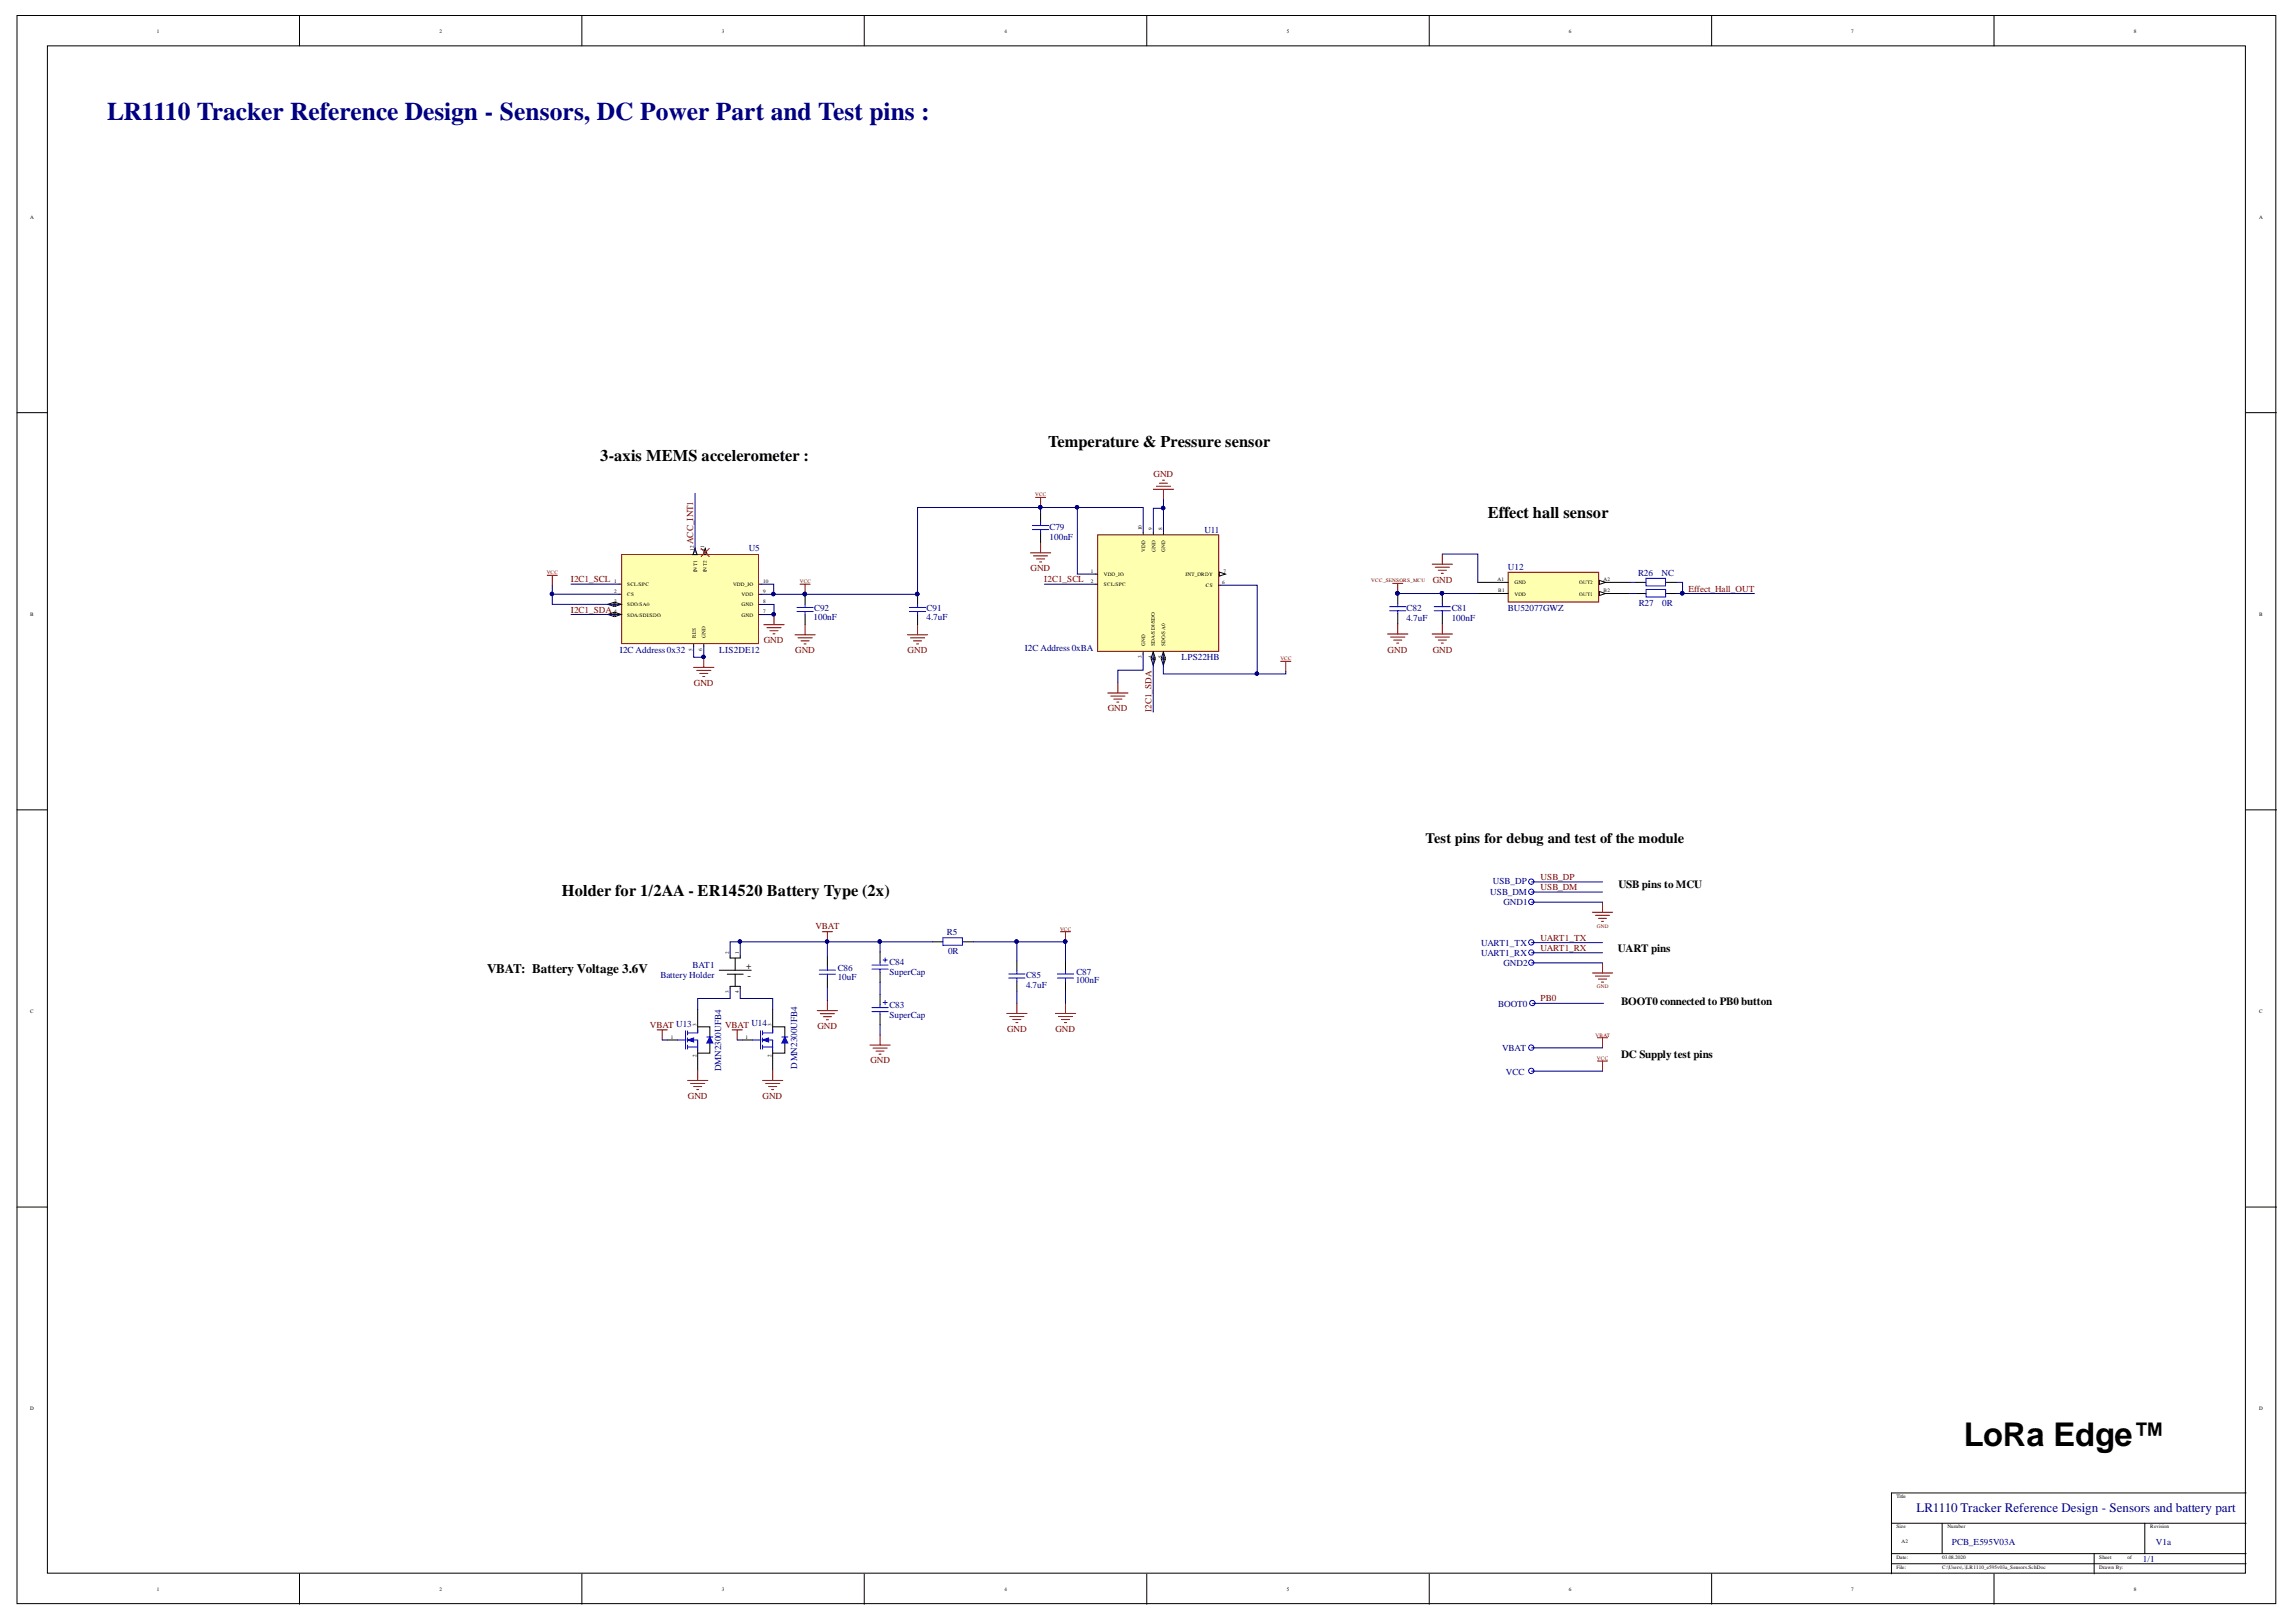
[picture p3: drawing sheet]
<svg xmlns="http://www.w3.org/2000/svg" width="297mm" height="210mm" viewBox="0 0 297 210" stroke-linecap="round" stroke-linejoin="round" font-family="sans-serif">
<defs><g id="words">
<text font-size="4.2" x="254.1" y="187.1">LoRa Edge™</text>
<text font-size="3.3" fill="#000080" x="13.9" y="15.5">LR1110 Tracker Reference Design - Sensors, DC Power Part and Test pins :</text>
<g font-size="2.1">
<text x="77.7" y="59.6">3-axis MEMS accelerometer :</text>
<text x="135.6" y="57.9">Temperature &amp; Pressure sensor</text>
<text x="192.5" y="67">Effect hall sensor</text>
<text x="72.7" y="115.9">Holder for 1/2AA - ER14520 Battery Type (2x)</text>
</g>
<text font-size="1.9" x="184.4" y="109">Test pins for debug and test of the module</text>
<text font-size="1.7" x="63" y="125.9">VBAT: Battery Voltage 3.6V</text>
<text font-size="1.7" fill="#000080" x="248" y="195.7">LR1110 Tracker Reference Design - Sensors and battery part</text>
<g font-size="1.4">
<text x="209.4" y="114.9">USB pins to MCU</text>
<text x="209.3" y="123.2">UART pins</text>
<text x="96.7" y="126.7">-</text>
<text x="209.7" y="130.1">BOOT0 connected to PB0 button</text>
<text x="209.7" y="136.9">DC Supply test pins</text>
</g>
<g font-size="1.2" fill="#800000">
<text x="149.2" y="61.8">GND</text>
<text x="89.7" y="70.4" transform="rotate(-90 89.7 70.4)">ACC_INT1</text>
<text x="73.9" y="75.3">I2C1_SCL</text>
<text x="133.3" y="73.9">GND</text>
<text x="135.1" y="75.3">I2C1_SCL</text>
<text x="185.4" y="75.4">GND</text>
<text x="218.4" y="76.6">Effect_Hall_OUT</text>
<text x="73.9" y="79.3">I2C1_SDA</text>
<text x="98.8" y="83.2">GND</text>
<text x="89.8" y="88.8">GND</text>
<text x="102.9" y="84.5">GND</text>
<text x="117.4" y="84.5">GND</text>
<text x="179.5" y="84.4">GND</text>
<text x="185.4" y="84.4">GND</text>
<text x="143.3" y="92.1">GND</text>
<text x="149" y="92.1" transform="rotate(-90 149 92.1)">I2C1_SDA</text>
<text x="199.3" y="113.9">USB_DP</text>
<text x="199.3" y="115.2">USB_DM</text>
<text x="105.5" y="120.3">VBAT</text>
<text x="199.3" y="123.1">UART1_RX</text>
<text x="199.3" y="121.7">UART1_TX</text>
<text x="199.3" y="129.6">PB0</text>
<text x="84.1" y="133">VBAT U13</text>
<text x="93.8" y="133">VBAT U14</text>
<text x="105.7" y="133.1">GND</text>
<text x="112.6" y="137.6">GND</text>
<text x="130.3" y="133.6">GND</text>
<text x="136.5" y="133.6">GND</text>
<text x="89" y="142.2">GND</text>
<text x="98.6" y="142.2">GND</text>
</g>
<g font-size="1.2" fill="#000080">
<text x="96.9" y="71.3">U5</text>
<text x="135.8" y="69.8">100nF</text>
<text x="135.8" y="68.6">C79</text>
<text x="155.8" y="69">U11</text>
<text x="195.1" y="73.8">U12</text>
<text x="211.9" y="74.6">R26</text>
<text x="215" y="74.6">NC</text>
<text x="105.2" y="80.2">100nF</text>
<text x="105.3" y="79.1">C92</text>
<text x="119.9" y="80.2">4.7uF</text>
<text x="119.9" y="79.1">C91</text>
<text x="182" y="80.4">4.7uF</text>
<text x="182" y="79">C82</text>
<text x="187.8" y="80.4">100nF</text>
<text x="187.8" y="79">C81</text>
<text x="195.1" y="79">BU52077GWZ</text>
<text x="212" y="78.4">R27</text>
<text x="215.1" y="78.4">0R</text>
<text x="80.2" y="84.5">I2C Address 0x32</text>
<text x="93.1" y="84.5">LIS2DE12</text>
<text x="132.6" y="84.3">I2C Address 0xBA</text>
<text x="152.9" y="85.5">LPS22HB</text>
<text x="192.8" y="115.8">USB_DM</text>
<text x="193.1" y="114.4">USB_DP</text>
<text x="194.5" y="117.2">GND1</text>
<text x="89.6" y="125.3">BAT1</text>
<text x="108.4" y="125.7">C86</text>
<text x="115.1" y="124.9">C84</text>
<text x="122.5" y="121">R5</text>
<text x="122.7" y="123.4">0R</text>
<text x="191.6" y="122.4">UART1_TX</text>
<text x="191.6" y="123.7">UART1_RX</text>
<text x="194.5" y="125">GND2</text>
<text x="85.4" y="126.6">Battery Holder</text>
<text x="108.4" y="126.9">10uF</text>
<text x="115.1" y="126.2">SuperCap</text>
<text x="115.1" y="130.4">C83</text>
<text x="115.1" y="131.7">SuperCap</text>
<text x="132.7" y="127.9">4.7uF</text>
<text x="132.7" y="126.5">C85</text>
<text x="139.2" y="127.2">100nF</text>
<text x="139.3" y="126.2">C87</text>
<text x="193.8" y="130.3">BOOT0</text>
<text x="194.3" y="136">VBAT</text>
<text x="93.3" y="138.6" transform="rotate(-90 93.3 138.6)">DMN2300UFB4</text>
<text x="103.1" y="138.3" transform="rotate(-90 103.1 138.3)">DMN2300UFB4</text>
<text x="194.8" y="139.1">VCC</text>
<text x="252.5" y="199.9">PCB_E595V03A</text>
<text x="277.2" y="202.1">1/1</text>
<text x="278.9" y="199.9">V1a</text>
</g>
<text font-size="1.2" x="96.5" y="125.4">+</text>
<g font-size=".7">
<text x="20.3" y="4.2">1</text>
<text x="56.9" y="4.2">2</text>
<text x="93.4" y="4.2">3</text>
<text x="129.9" y="4.2">4</text>
<text x="166.5" y="4.2">5</text>
<text x="203" y="4.2">6</text>
<text x="239.5" y="4.2">7</text>
<text x="276" y="4.2">8</text>
<text x="3.9" y="28.3">A</text>
<text x="292.3" y="28.3">A</text>
<text x="89.8" y="71.3" transform="rotate(-90 89.8 71.3)">12</text>
<text x="91.1" y="71.3" transform="rotate(-90 91.1 71.3)">11</text>
<text x="147.7" y="68.6" transform="rotate(-90 147.7 68.6)">10</text>
<text x="148.1" y="71.4" transform="rotate(-90 148.1 71.4)">VDD</text>
<text x="149.1" y="68.6" transform="rotate(-90 149.1 68.6)">9</text>
<text x="149.5" y="71.4" transform="rotate(-90 149.5 71.4)">GND</text>
<text x="150.3" y="68.6" transform="rotate(-90 150.3 68.6)">8</text>
<text x="150.8" y="71.4" transform="rotate(-90 150.8 71.4)">GND</text>
<text x="79.4" y="75.4">1</text>
<text x="79.4" y="76.8">2</text>
<text x="81.1" y="75.8">SCL/SPC</text>
<text x="81.1" y="77.2">CS</text>
<text x="90.2" y="74" transform="rotate(-90 90.2 74)">INT1</text>
<text x="91.5" y="74" transform="rotate(-90 91.5 74)">INT2</text>
<text x="94.8" y="75.8">VDD_IO</text>
<text x="95.9" y="77.2">VDD</text>
<text x="98.7" y="76.8">9</text>
<text x="98.7" y="75.5">10</text>
<text x="141.1" y="74.1">1</text>
<text x="141.1" y="75.5">2</text>
<text x="142.8" y="74.6">VDD_IO</text>
<text x="142.8" y="75.8">SCL/SPC</text>
<text x="153.4" y="74.6">INT_DRDY</text>
<text x="156" y="76">CS</text>
<text x="158.1" y="75.6">6</text>
<text x="158.3" y="74.1">7</text>
<text x="193.7" y="75.2">A1</text>
<text x="193.8" y="76.7">B1</text>
<text x="195.9" y="75.6">GND</text>
<text x="195.9" y="77.1">VDD</text>
<text x="204.3" y="75.6">OUT2</text>
<text x="204.3" y="77.1">OUT1</text>
<text x="207.4" y="75.2">A2</text>
<text x="207.4" y="76.7">B2</text>
<text x="3.9" y="79.7">B</text>
<text x="79.4" y="78">3</text>
<text x="79.4" y="79.4">4</text>
<text x="81.1" y="78.4">SDO/SA0</text>
<text x="81.1" y="79.8">SDA/SDI/SDO</text>
<text x="90" y="82.6" transform="rotate(-90 90 82.6)">RES</text>
<text x="91.3" y="82.6" transform="rotate(-90 91.3 82.6)">GND</text>
<text x="95.9" y="79.8">GND</text>
<text x="95.9" y="78.4">GND</text>
<text x="98.7" y="79.4">7</text>
<text x="98.7" y="78">8</text>
<text x="148.1" y="83.6" transform="rotate(-90 148.1 83.6)">GND</text>
<text x="149.4" y="83.6" transform="rotate(-90 149.4 83.6)">SDA/SDI/SDO</text>
<text x="150.8" y="83.6" transform="rotate(-90 150.8 83.6)">SDO/SA0</text>
<text x="292.3" y="79.7">B</text>
<text x="89.6" y="84.2" transform="rotate(-90 89.6 84.2)">5</text>
<text x="90.9" y="84.2" transform="rotate(-90 90.9 84.2)">6</text>
<text x="147.7" y="85.2" transform="rotate(-90 147.7 85.2)">3</text>
<text x="149.1" y="85.2" transform="rotate(-90 149.1 85.2)">4</text>
<text x="150.3" y="85.2" transform="rotate(-90 150.3 85.2)">5</text>
<text x="94.3" y="123.5" transform="rotate(-90 94.3 123.5)">2</text>
<text x="95.6" y="123.5" transform="rotate(-90 95.6 123.5)">1</text>
<text x="3.9" y="131.1">C</text>
<text x="94.3" y="128.5" transform="rotate(-90 94.3 128.5)">3</text>
<text x="95.6" y="128.5" transform="rotate(-90 95.6 128.5)">4</text>
<text x="292.3" y="131.1">C</text>
<text x="86.8" y="134.4">1</text>
<text x="90.1" y="136.8" transform="rotate(-90 90.1 136.8)">2</text>
<text x="90.1" y="132.8" transform="rotate(-90 90.1 132.8)">3</text>
<text x="96.4" y="134.4">1</text>
<text x="99.8" y="136.8" transform="rotate(-90 99.8 136.8)">2</text>
<text x="99.8" y="132.8" transform="rotate(-90 99.8 132.8)">3</text>
<text x="3.9" y="182.5">D</text>
<text x="292.3" y="182.5">D</text>
<text x="245.3" y="193.8">Title</text>
<text x="245.3" y="197.8">Size</text>
<text x="251.9" y="197.8">Number</text>
<text x="278.2" y="197.8">Revision</text>
<text x="245.3" y="201.7">Date:</text>
<text x="245.3" y="203">File:</text>
<text x="246" y="199.7">A2</text>
<text x="251.3" y="201.7">03.08.2020</text>
<text x="251.3" y="203">C:\Users\..\LR1110_e595v03a_Sensors.SchDoc</text>
<text x="271.6" y="201.7">Sheet</text>
<text x="271.6" y="203">Drawn By:</text>
<text x="275.2" y="201.7">of</text>
<text x="20.3" y="205.9">1</text>
<text x="56.9" y="205.9">2</text>
<text x="93.4" y="205.9">3</text>
<text x="129.9" y="205.9">4</text>
<text x="166.5" y="205.9">5</text>
<text x="203" y="205.9">6</text>
<text x="239.5" y="205.9">7</text>
<text x="276" y="205.9">8</text>
</g>
<g font-size=".7" fill="#800000">
<text x="133.9" y="64.2">VCC</text>
<text x="70.7" y="74.3">VCC</text>
<text x="103.5" y="75.5">VCC</text>
<text x="177.4" y="75.3">VCC_SENSORS_MCU</text>
<text x="165.6" y="85.5">VCC</text>
<text x="137.1" y="120.5">VCC</text>
<text x="206.6" y="120">GND</text>
<text x="206.6" y="127.9">GND</text>
<text x="206.4" y="134.1">VBAT</text>
<text x="206.6" y="137.2">VCC</text>
</g>
</g></defs>
<g fill="#fff" stroke="#000" stroke-width=".13">
<path d="M2.2 2h292.2v205.5h-292.2z"/>
<path d="M6.1 5.9h284.4v197.7h-284.4z"/>
</g>
<g fill="none" stroke="#000" stroke-width=".13">
<path d="M38.7 2v3.9M75.3 2v3.9M111.8 2v3.9M148.4 2v3.9M184.9 2v3.9M221.4 2v3.9M258 2v3.9M2.2 53.4h3.9M290.6 53.4h3.9M2.2 104.8h3.9M290.6 104.8h3.9M2.2 156.2h3.9"/>
<path d="M290.6 156.2h3.9M244.7 197.1h45.9M251.3 197.1v4M277.5 197.1v4M290.6 193.2h-45.9v10.5M38.7 203.7v3.9M75.3 203.7v3.9M111.8 203.7v3.9M148.4 203.7v3.9M184.9 203.7v3.9M221.4 203.7v3.9M244.7 201.1h45.9"/>
<path d="M244.7 202.4h45.9M258 203.7v3.9M270.9 201.1v2.6"/>
</g>
<path d="M80.4 71.8h17.7v11.5h-17.7z" fill="#ffffb0" stroke="#800000" stroke-width=".13"/>
<path d="M80.1 75.6h.3M80.1 76.9h.3M80.1 78.2h.3" fill="none" stroke="#000" stroke-width=".13"/>
<path d="M79.6 77.9l.8 .3-.8 .3z" fill="#fff"/>
<path d="M79.6 77.9l.8 .3-.8 .3z" fill="none" stroke="#000" stroke-width=".13"/>
<path d="M78.6 78.2l.8-.3v.6z" fill="#fff"/>
<path d="M78.6 78.2l.8-.3v.6zM80.1 79.5h.3" fill="none" stroke="#000" stroke-width=".13"/>
<path d="M79.6 79.3l.8 .2-.8 .3z" fill="#fff"/>
<path d="M79.6 79.3l.8 .2-.8 .3z" fill="none" stroke="#000" stroke-width=".13"/>
<path d="M78.6 79.5l.8-.2v.5z" fill="#fff"/>
<path d="M78.6 79.5l.8-.2v.5zM91.2 71.5v.3M98.2 79.5h.3M98.2 78.2h.3M98.2 76.9h.3M98.2 75.6h.3M89.7 83.4v.2M91 83.4v.2" fill="none" stroke="#000" stroke-width=".13"/>
<path d="M91.2 71l.3 .8h-.5z" fill="#fff"/>
<path d="M89.9 71.5v.3M91.2 71l.3 .8h-.5z" fill="none" stroke="#000" stroke-width=".13"/>
<path d="M89.9 71l.3 .8h-.5z" fill="#fff"/>
<path d="M89.9 71l.3 .8h-.5zM104.2 76.9v1.3M104.2 79.5v1.3M118.7 76.9v1.3M118.7 79.5v1.3" fill="none" stroke="#000" stroke-width=".13"/>
<g fill="none" stroke="#800000" stroke-width=".13">
<path d="M70.8 74.5h1.3M71.5 74.5v1.3M100.1 79.5v1.3M103.5 75.6h1.3M104.2 75.6v1.3M134 64.4h1.3M134.6 64.4v1.3M89.7 86.4h2.7M90.1 86.8h1.9M90.5 87.2h1.1M90.9 87.5h.3M91 85.1v1.3"/>
<path d="M98.8 80.8h2.6M99.2 81.2h1.9M99.6 81.6h1.1M100 82h.3M102.8 82.2h2.7M103.2 82.5h1.9M103.6 82.9h1.1M104 83.3h.3M104.2 80.8v1.4M117.4 82.2h2.6M117.8 82.5h1.8M118.2 82.9h1"/>
<path d="M118.6 83.3h.2M118.7 80.8v1.4"/>
</g>
<g fill="#000080" stroke="#000080" stroke-width=".13">
<circle cx="91" cy="85" r=".22"/>
<circle cx="100.1" cy="79.5" r=".22"/>
<circle cx="104.1" cy="76.9" r=".22"/>
<circle cx="118.7" cy="76.9" r=".22"/>
<circle cx="134.6" cy="65.6" r=".22"/>
</g>
<path d="M103.1 78.6h2.1M103.1 79.1h2.1M104.2 78.2v.4M104.2 79.1v.4M117.7 78.6h2.1M117.7 79.1h2.1M118.7 78.2v.4M118.7 79.1v.4" fill="none" stroke="#00f" stroke-width=".13"/>
<path d="M142 69.2h15.7v15.1h-15.7z" fill="#ffffb0" stroke="#800000" stroke-width=".13"/>
<path d="M141.8 74.3h.2M141.8 75.6h.2M147.9 84.4v.2M149.2 84.4v.2" fill="none" stroke="#000" stroke-width=".13"/>
<path d="M149.2 84.4l.3 .8h-.6z" fill="#fff"/>
<path d="M149.2 84.4l.3 .8h-.6z" fill="none" stroke="#000" stroke-width=".13"/>
<path d="M148.9 85.3h.6l-.3 .8z" fill="#fff"/>
<path d="M148.9 85.3h.6l-.3 .8zM150.5 84.4v.2" fill="none" stroke="#000" stroke-width=".13"/>
<path d="M150.5 84.4l.3 .8h-.6z" fill="#fff"/>
<path d="M150.5 84.4l.3 .8h-.6z" fill="none" stroke="#000" stroke-width=".13"/>
<path d="M150.2 85.3h.6l-.3 .8z" fill="#fff"/>
<path d="M157.6 75.7h.3M157.7 74.3h.3M150.2 85.3h.6l-.3 .8z" fill="none" stroke="#000" stroke-width=".13"/>
<path d="M157.7 74l.8 .3-.8 .3z" fill="#fff"/>
<path d="M134.6 66.3v1.3M134.6 68.9v1.3M147.9 68.9v.2M149.2 68.9v.2M150.5 68.9v.2M157.7 74l.8 .3-.8 .3z" fill="none" stroke="#000" stroke-width=".13"/>
<path d="M133.6 68h2.1M133.6 68.5h2.1M134.6 67.6v.4M134.6 68.5v.4" fill="none" stroke="#00f" stroke-width=".13"/>
<g fill="none" stroke="#800000" stroke-width=".13">
<path d="M133.3 71.5h2.6M133.7 71.9h1.8M134.1 72.3h1M134.5 72.7h.3M134.6 70.2v1.3M149.2 63.3h2.6M149.6 62.9h1.8M150 62.5h1M150.4 62.1h.3M150.5 63.3v1.3M143.3 89.7h2.6M143.7 90.1h1.8"/>
<path d="M144.1 90.5h1M144.5 90.9h.3M144.6 88.4v1.3M165.7 85.6h1.3M166.3 85.6v1.3"/>
</g>
<path d="M195.1 74.1h11.7v3.8h-11.7z" fill="#ffffb0" stroke="#800000" stroke-width=".13"/>
<path d="M191.2 75.4h3.9M206.9 75.4h3.9" fill="none" stroke="#000" stroke-width=".13"/>
<path d="M206.9 75.1l.8 .3-.8 .2z" fill="#fff"/>
<path d="M191.2 76.8h3.9M206.9 75.1l.8 .3-.8 .2zM206.9 76.8h3.9" fill="none" stroke="#000" stroke-width=".13"/>
<path d="M206.9 76.5l.8 .3-.8 .3z" fill="#fff"/>
<g fill="none" stroke="#000" stroke-width=".13">
<path d="M180.8 76.8v1.3M180.8 79.4v1.3M186.6 76.8v1.3M186.6 79.4v1.3M206.9 76.5l.8 .3-.8 .3zM211.6 75.4h1.3M211.6 76.8h1.4M215.6 75.4h1.3M215.6 76.8h1.3M198.1 114.1h.1M93.1 125.6h4.1M94.1 126.1h2"/>
<path d="M94.5 123.7v.3h1.3v-.3M94.5 127.9v-.2l1.3-.1v.3M95.1 124v1.5M95.1 126.1v1.5M107 123.8v1.4M107 126.5v1.3M120.7 121.9h1.3M124.6 121.9h1.3M131.6 124.3v1.4M131.6 127v1.3M137.8 124.3v1.4M137.8 127v1.3"/>
</g>
<g fill="none" stroke="#800000" stroke-width=".13">
<path d="M180.2 75.5h1.3M180.8 75.5v1.3M185.3 73h2.6M185.7 73.4h1.8M186.1 73.8h1M186.5 74.2h.2M186.6 71.7v1.3M179.5 82h2.6M179.9 82.4h1.8M180.3 82.8h1.1M180.7 83.2h.3M180.8 80.7v1.3"/>
<path d="M185.3 82h2.6M185.7 82.4h1.8M186.1 82.8h1M186.5 83.2h.2M186.6 80.7v1.3M106.4 120.6h1.3M107 120.6v1.3M137.2 120.6h1.3M137.8 120.6v1.3"/>
</g>
<g fill="#000080" stroke="#000080" stroke-width=".13">
<circle cx="180.8" cy="76.8" r=".22"/>
<circle cx="186.5" cy="76.8" r=".22"/>
<circle cx="107" cy="121.8" r=".22"/>
<circle cx="137.8" cy="121.8" r=".22"/>
</g>
<g fill="none" stroke="#00f" stroke-width=".13">
<path d="M179.8 78.5h2.1M179.8 79h2.1M180.8 78.1v.4M180.8 79v.4M185.5 78.5h2.1M185.5 79h2.1M186.6 78.1v.4M186.6 79v.4M212.9 74.8h2.6v1h-2.6zM213 76.3h2.5v1h-2.5zM106 125.5h2.1M106 126.1h2.1"/>
<path d="M107 125.2v.3M107 126.1v.4M122 121.4h2.5v.9h-2.5zM130.5 126h2.1M130.5 126.6h2.1M131.6 125.7v.3M131.6 126.6v.4M136.8 126h2.1M136.8 126.6h2.1M137.8 125.7v.3M137.8 126.6v.4"/>
</g>
<path d="M90.7 71l1.1 1M91.8 71l-1.1 1" fill="none" stroke="#f00" stroke-width=".13"/>
<circle cx="198.1" cy="114.1" r=".34" fill="#fff" stroke="#00f" stroke-width=".13"/>
<path d="M198.1 116.7h.1" fill="none" stroke="#000" stroke-width=".13"/>
<circle cx="198.1" cy="116.7" r=".34" fill="#fff" stroke="#00f" stroke-width=".13"/>
<path d="M198.1 138.6h.1" fill="none" stroke="#000" stroke-width=".13"/>
<circle cx="198.1" cy="138.6" r=".34" fill="#fff" stroke="#00f" stroke-width=".13"/>
<path d="M198.1 115.4h.1" fill="none" stroke="#000" stroke-width=".13"/>
<circle cx="198.1" cy="115.4" r=".34" fill="#fff" stroke="#00f" stroke-width=".13"/>
<path d="M206 118.1h2.6M206.4 118.5h1.8M206.8 118.8h1M207.2 119.2h.3M207.3 116.7v1.4M206.7 137.3h1.3M207.3 137.3v1.3" fill="none" stroke="#800000" stroke-width=".13"/>
<path d="M198.1 122h.1" fill="none" stroke="#000" stroke-width=".13"/>
<circle cx="198.1" cy="122" r=".34" fill="#fff" stroke="#00f" stroke-width=".13"/>
<path d="M198.1 123.3h.1" fill="none" stroke="#000" stroke-width=".13"/>
<circle cx="198.1" cy="123.3" r=".34" fill="#fff" stroke="#00f" stroke-width=".13"/>
<path d="M198.3 129.8h.1" fill="none" stroke="#000" stroke-width=".13"/>
<circle cx="198.2" cy="129.8" r=".34" fill="#fff" stroke="#00f" stroke-width=".13"/>
<path d="M198.1 124.6h.1" fill="none" stroke="#000" stroke-width=".13"/>
<circle cx="198.1" cy="124.6" r=".34" fill="#fff" stroke="#00f" stroke-width=".13"/>
<path d="M206 125.9h2.6M206.4 126.3h1.8M206.7 134.3h1.3M206.8 126.7h1M207.2 127.1h.3M207.3 124.6v1.3M207.3 134.3v1.3" fill="none" stroke="#800000" stroke-width=".13"/>
<path d="M198.1 135.6h.1" fill="none" stroke="#000" stroke-width=".13"/>
<circle cx="198.1" cy="135.6" r=".34" fill="#fff" stroke="#00f" stroke-width=".13"/>
<path d="M86.3 134.6h1.3M90.3 130.7v2.6M90.3 135.9v2.6M113.9 123.2v1.3M113.9 125.8v1.3" fill="none" stroke="#000" stroke-width=".13"/>
<g fill="none" stroke="#00f" stroke-width=".13">
<path d="M87.6 134.6h1.1M88.7 133.4v2.4M89 133.7h1.3M89 134.6h1.3v1.3M89 135.5h1.3M89 133.4v.5M89 134.3v.5M89 135.2v.6M112.8 124.9h2.1M112.8 125.4h2.1M113.9 124.5v.4M113.9 125.4v.4"/>
<path d="M114.3 124.2h.5M114.5 124v.5"/>
</g>
<path d="M112.5 135.2h2.7M112.9 135.6h1.9M113.3 136h1.1M113.7 136.4h.3M113.9 133.9v1.3" fill="none" stroke="#800000" stroke-width=".13"/>
<path d="M89 134.6l.7-.3v.5z" fill="#00f"/>
<path d="M89 134.6l.7-.3v.5zM90.3 133.3v.4M91.4 134.2h.8" fill="none" stroke="#00f" stroke-width=".13"/>
<path d="M90.3 132.9h1.5v3.4h-1.5" fill="none" stroke="#000" stroke-width=".13"/>
<path d="M91.8 134.2l.4 .8h-.8z" fill="#00f"/>
<path d="M91.8 134.2l.4 .8h-.8zM97.3 134.6h1.1M98.4 133.4v2.4M98.7 133.7h1.3M98.7 134.6h1.3v1.3M98.7 135.5h1.3M98.7 133.4v.5M98.7 134.3v.5M98.7 135.2v.6" fill="none" stroke="#00f" stroke-width=".13"/>
<path d="M96 134.6h1.3M100 130.7v2.6M100 135.9v2.6" fill="none" stroke="#000" stroke-width=".13"/>
<path d="M98.7 134.6l.7-.3v.5z" fill="#00f"/>
<path d="M98.7 134.6l.7-.3v.5zM100 133.3v.4M101.1 134.2h.8" fill="none" stroke="#00f" stroke-width=".13"/>
<path d="M100 132.9h1.5v3.4h-1.5" fill="none" stroke="#000" stroke-width=".13"/>
<path d="M101.5 134.2l.4 .8h-.8z" fill="#00f"/>
<path d="M101.5 134.2l.4 .8h-.8zM112.8 130.4h2.1M112.8 130.9h2.1M113.9 130v.4M113.9 130.9v.4M114.3 129.7h.5M114.5 129.5v.5" fill="none" stroke="#00f" stroke-width=".13"/>
<g fill="none" stroke="#800000" stroke-width=".13">
<path d="M85 133.3h1.3M85.7 133.3v1.3M89 139.8h2.6M90.3 138.5v1.3M94.7 133.3h1.3M95.4 133.3v1.3M98.7 139.8h2.6M100 138.5v1.3M105.7 130.8h2.7M106.1 131.2h1.9M106.5 131.6h1.1M106.9 132h.3"/>
<path d="M107 129.5v1.3M130.2 131.2h2.7M130.6 131.5h1.9M131 131.9h1.1M131.4 132.3h.3M131.6 129.8v1.4M136.5 131.2h2.7M136.9 131.5h1.9M137.3 131.9h1.1M137.7 132.3h.3M137.8 129.8v1.4M89.3 140.2h1.9"/>
<path d="M89.7 140.6h1.1M90.1 141h.3M99 140.2h1.9M99.4 140.6h1.1M99.8 141h.3"/>
</g>
<path d="M113.9 128.7v1.3M113.9 131.3v1.3" fill="none" stroke="#000" stroke-width=".13"/>
<g fill="none" stroke="#000080" stroke-width=".13">
<path d="M71.5 75.8v1.1M73.9 79.5h6.2M73.9 75.6h6.2M80.1 76.9h-8.6v1.3h8.6M89.9 63.8v7.7M98.5 78.2h1.6v1.3h-1.6M98.5 75.6h1.6v1.3M134.6 65.7h4.8v8.6h2.4M134.6 66.3v-.6h-15.9v11.2h-20.2M135.1 75.6h6.7M139.4 65.7h8.5v3.2M150.5 65.8h-1.3v3.1"/>
<path d="M150.5 64.6v4.3M157.9 75.7h4.7v11.5h-12.1v-2.6M180.8 76.8h10.4M186.6 71.7h4.6v3.7M210.8 75.4h.8M210.8 76.8h.8M216.9 75.4h.8v1.4h-.8M227 76.8h-9.3v.1M89.7 83.6v1.5h1.3v-1.5M147.9 84.6v2.1h-3.3v1.7M149.2 84.6v7.5M166.3 86.9v.3h-3.7"/>
<path d="M198.1 115.4h9.2M198.1 116.7h9.2M198.1 114.1h9.2M85.7 134.6h.6M94.5 123.7v-1.8h1.3v1.8M94.5 127.9v1.3h-4.2v1.5M95.4 134.6h.6M95.8 127.9v1.3h4.2v1.5M95.8 121.9h24.9M107 121.9v1.9M107 127.8v1.7M113.9 121.9v1.3"/>
<path d="M113.9 127.1v1.6M113.9 132.6v1.3M125.9 121.9h11.9v2.4M131.6 121.9v2.4M131.6 128.3v1.5M137.8 128.3v1.5M198.1 138.6h9.2M198.1 122h9.2M198.1 123.3h9.2M198.1 124.6h9.2M198.1 135.6h9.2M198.3 129.8h9.2"/>
</g>
<g fill="#000080" stroke="#000080" stroke-width=".13">
<circle cx="71.4" cy="76.9" r=".22"/>
<circle cx="91" cy="85" r=".22"/>
<circle cx="100.1" cy="79.5" r=".22"/>
<circle cx="100" cy="76.9" r=".22"/>
<circle cx="150.5" cy="65.7" r=".22"/>
<circle cx="162.6" cy="87.2" r=".22"/>
<circle cx="186.5" cy="76.8" r=".22"/>
<circle cx="180.8" cy="76.8" r=".22"/>
<circle cx="217.6" cy="76.8" r=".22"/>
<circle cx="95.7" cy="121.8" r=".22"/>
<circle cx="139.3" cy="65.6" r=".22"/>
<circle cx="134.6" cy="65.6" r=".22"/>
<circle cx="118.7" cy="76.9" r=".22"/>
<circle cx="104.1" cy="76.9" r=".22"/>
<circle cx="107" cy="121.8" r=".22"/>
<circle cx="137.8" cy="121.8" r=".22"/>
<circle cx="131.5" cy="121.8" r=".22"/>
<circle cx="113.8" cy="121.8" r=".22"/>
</g>
<use href="#words"/>
</svg>
